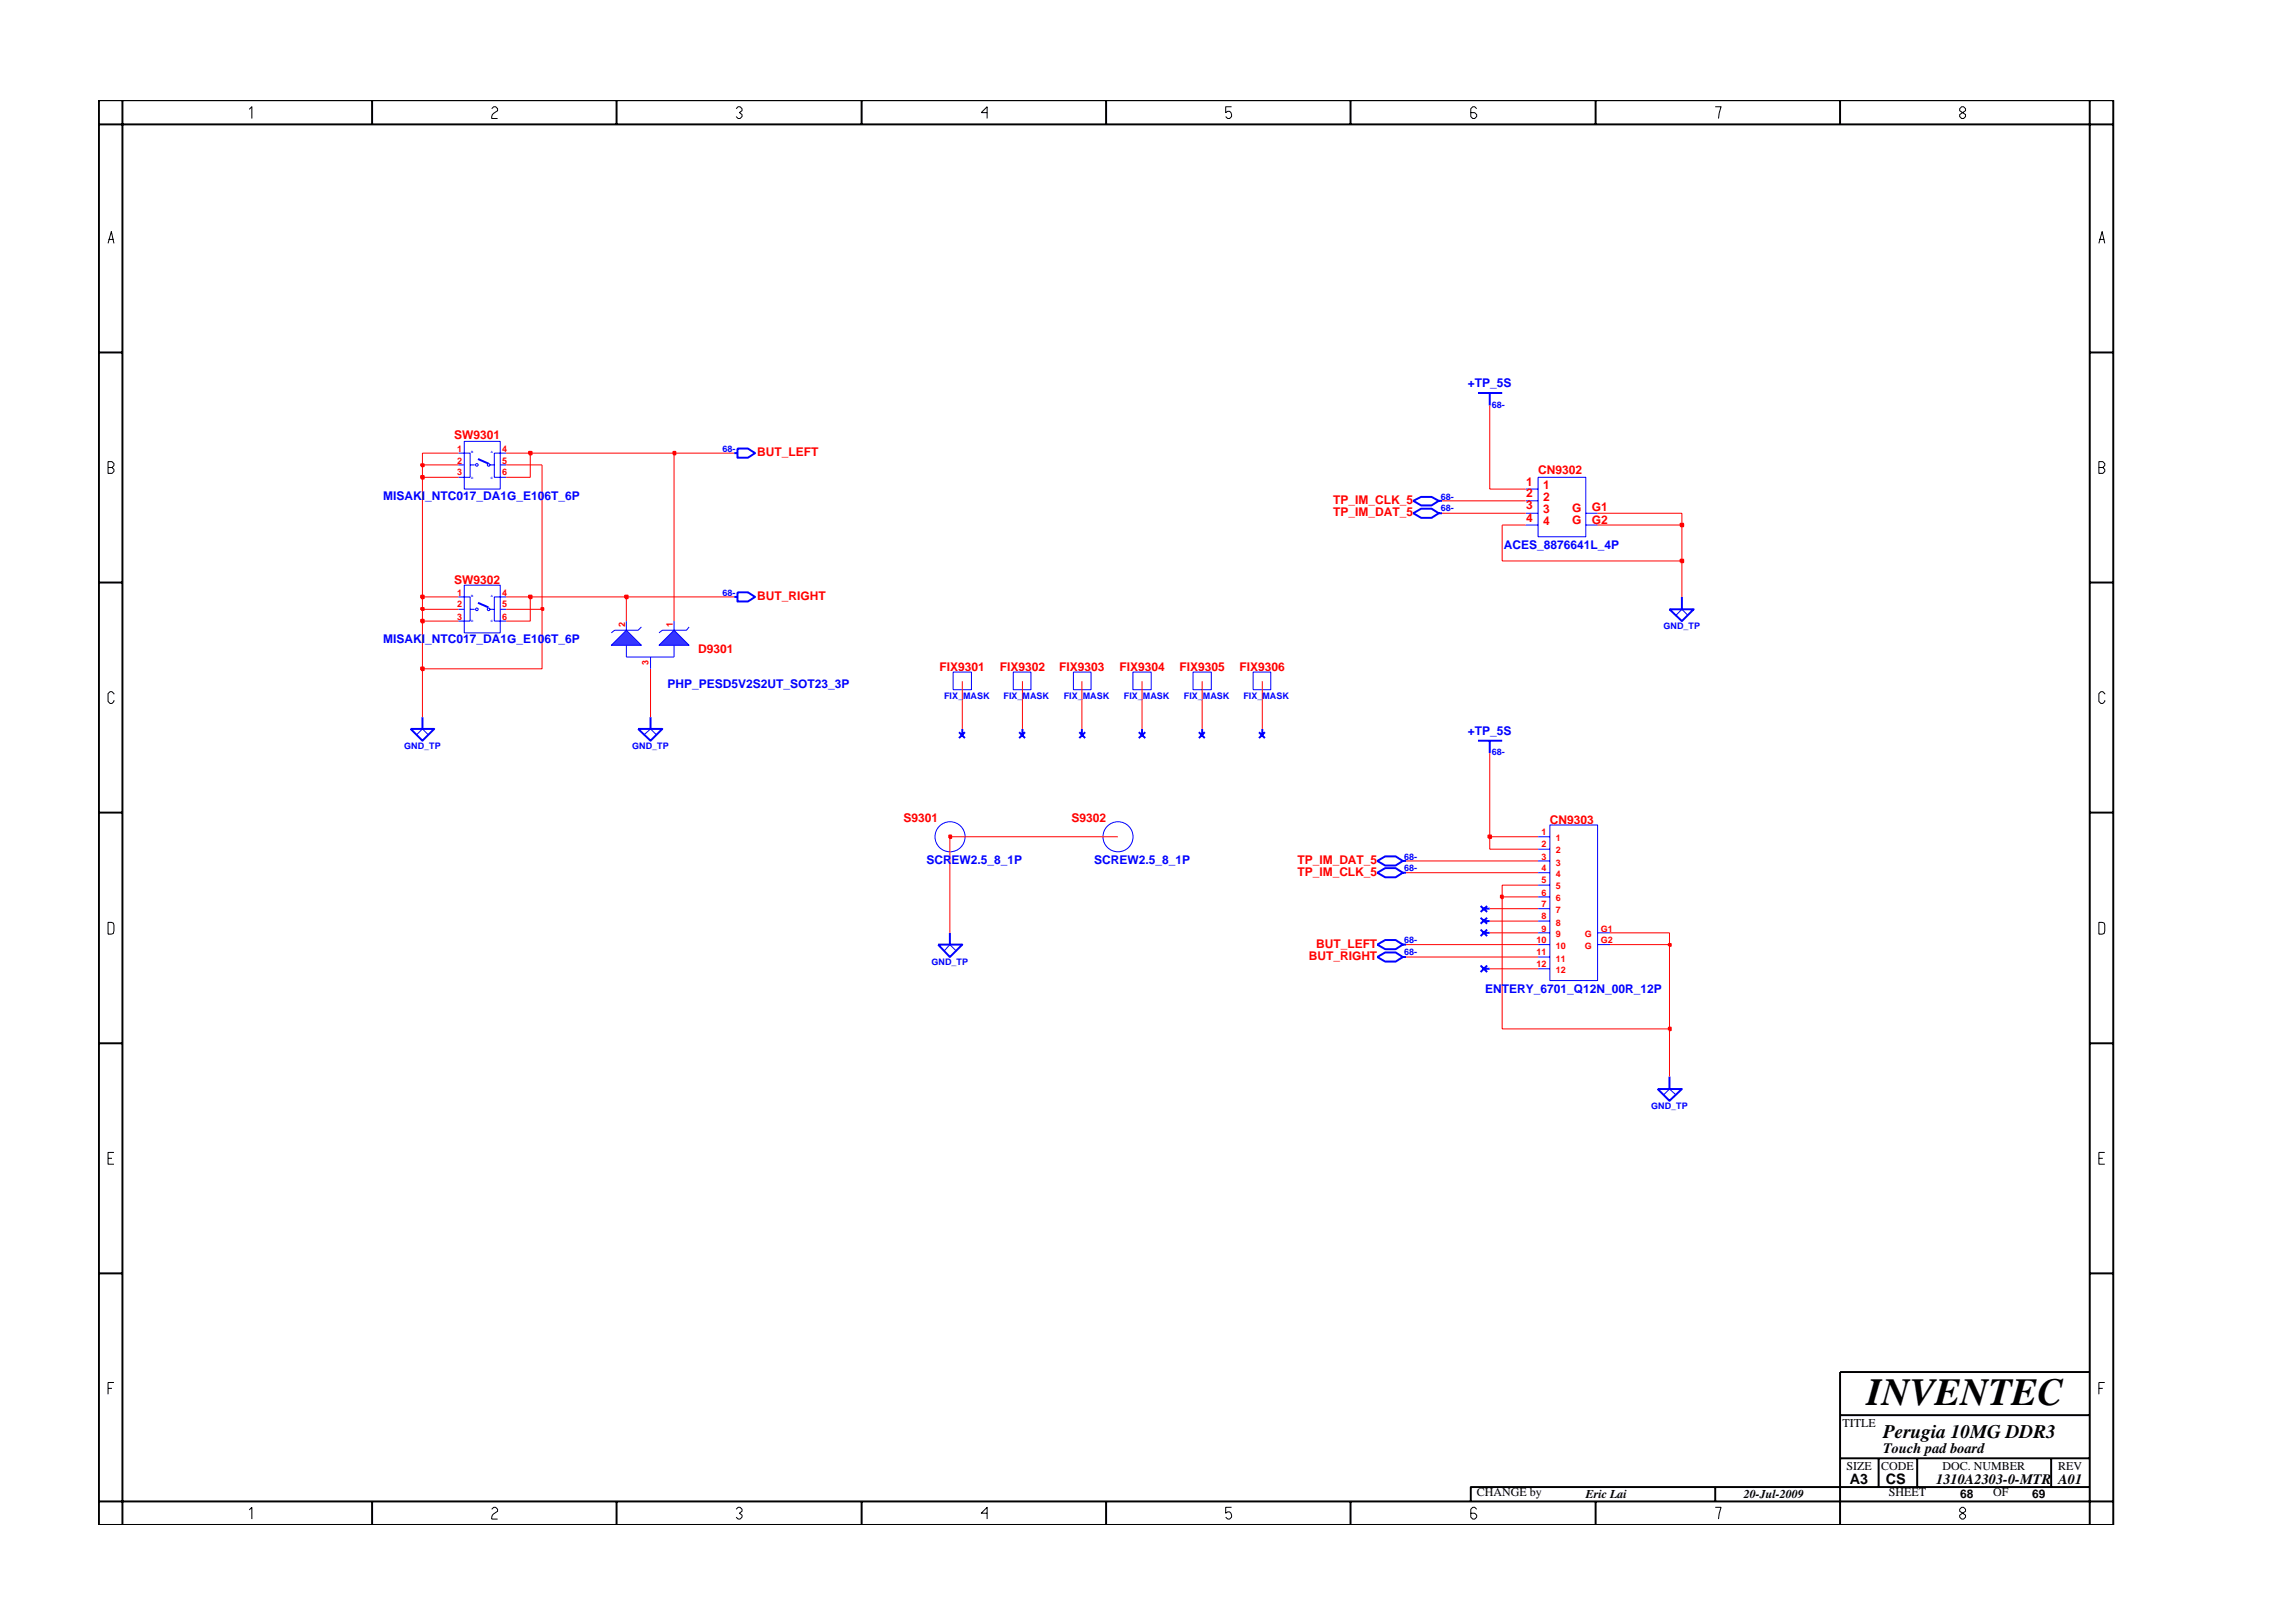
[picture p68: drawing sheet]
<svg xmlns="http://www.w3.org/2000/svg" width="297mm" height="210mm" viewBox="0 0 297 210" stroke-linecap="round" stroke-linejoin="round" font-family="sans-serif">
<defs><g id="words">
<text font-size="5" x="241.8" y="182">INVENTEC</text>
<text font-size="2.5" x="244" y="186.3">Perugia 10MG DDR3</text>
<g font-size="1.9">
<text x="244" y="188.2">Touch pad board</text>
<text x="239.6" y="192.2">A3</text>
<text x="244.3" y="192.3">CS</text>
<text x="250.8" y="192.2">1310A2303-0-MTR A01</text>
</g>
<g font-size="1.6" fill="#00f">
<text x="190.2" y="50.2">+TP_5S</text>
<text x="49.7" y="64.7">MISAKI_NTC017_DA1G_E106T_6P</text>
<text x="194.8" y="71.1">ACES_8876641L_4P</text>
<text x="49.7" y="83.3">MISAKI_NTC017_DA1G_E106T_6P</text>
<text x="86.5" y="89.1">PHP_PESD5V2S2UT_SOT23_3P</text>
<text x="190.2" y="95.2">+TP_5S</text>
<text x="120" y="111.9">SCREW2.5_8_1P</text>
<text x="141.8" y="111.9">SCREW2.5_8_1P</text>
<text x="192.4" y="128.6">ENTERY_6701_Q12N_00R_12P</text>
</g>
<g font-size="1.6" fill="#f00">
<text x="58.8" y="56.9">SW9301</text>
<text x="98.1" y="59.1">BUT_LEFT</text>
<text x="172.7" y="65.3">TP_IM_CLK_5</text>
<text x="197.7" y="62.9">1</text>
<text x="197.7" y="64.4">2</text>
<text x="197.7" y="66">3</text>
<text x="199.2" y="61.4">CN9302</text>
<text x="199.9" y="63.4">1</text>
<text x="199.9" y="64.9">2</text>
<text x="172.7" y="66.8">TP_IM_DAT_5</text>
<text x="197.7" y="67.6">4</text>
<text x="199.9" y="66.5">3</text>
<text x="199.9" y="68">4</text>
<text x="203.7" y="67.8">G</text>
<text x="203.7" y="66.3">G</text>
<text x="206.2" y="67.8">G2</text>
<text x="206.2" y="66.2">G1</text>
<text x="58.8" y="75.6">SW9302</text>
<text x="98.1" y="77.7">BUT_RIGHT</text>
<text x="90.5" y="84.6">D9301</text>
<text x="121.7" y="86.9">FIX9301</text>
<text x="129.5" y="86.9">FIX9302</text>
<text x="137.2" y="86.9">FIX9303</text>
<text x="145" y="86.9">FIX9304</text>
<text x="152.8" y="86.9">FIX9305</text>
<text x="160.6" y="86.9">FIX9306</text>
<text x="117" y="106.5">S9301</text>
<text x="138.8" y="106.5">S9302</text>
<text x="200.8" y="106.7">CN9303</text>
<text x="168.1" y="111.9">TP_IM_DAT_5</text>
<text x="168.1" y="113.5">TP_IM_CLK_5</text>
<text x="169.5" y="124.3">BUT_RIGHT</text>
<text x="170.5" y="122.8">BUT_LEFT</text>
</g>
<g font-size="1.6">
<text x="238.7" y="184.8">TITLE</text>
<text x="239.2" y="190.4">SIZE</text>
<text x="243.7" y="190.4">CODE</text>
<text x="251.6" y="190.4">DOC. NUMBER</text>
<text x="266.6" y="190.4">REV</text>
<text x="191.3" y="193.9">CHANGE by</text>
<text x="205.4" y="194.1">Eric Lai</text>
<text x="225.9" y="194.1">20-Jul-2009</text>
<text x="244.7" y="193.9">SHEET</text>
<text x="253.9" y="194.1">68</text>
<text x="258.2" y="193.9">OF</text>
<text x="263.3" y="194.1">69</text>
</g>
<g font-size="1.2" fill="#00f">
<text x="193.2" y="52.8">68-</text>
<text x="93.6" y="58.5">68-</text>
<text x="186.6" y="64.7">68-</text>
<text x="186.6" y="66.2">68-</text>
<text x="93.6" y="77.2">68-</text>
<text x="215.5" y="81.5">GND_TP</text>
<text x="122.3" y="90.5">FIX_MASK</text>
<text x="130" y="90.5">FIX_MASK</text>
<text x="137.8" y="90.5">FIX_MASK</text>
<text x="145.6" y="90.5">FIX_MASK</text>
<text x="153.4" y="90.5">FIX_MASK</text>
<text x="161.1" y="90.5">FIX_MASK</text>
<text x="52.4" y="97.1">GND_TP</text>
<text x="81.9" y="97.1">GND_TP</text>
<text x="193.2" y="97.8">68-</text>
<text x="181.9" y="112.9">68-</text>
<text x="181.9" y="111.4">68-</text>
<text x="120.7" y="125">GND_TP</text>
<text x="181.9" y="122.2">68-</text>
<text x="181.9" y="123.7">68-</text>
<text x="213.9" y="143.7">GND_TP</text>
</g>
<g font-size="1.2" fill="#f00">
<text x="59.2" y="58.5">1</text>
<text x="65.1" y="58.5">4</text>
<text x="59.2" y="60.1">2</text>
<text x="59.2" y="61.6">3</text>
<text x="65.1" y="60.1">5</text>
<text x="65.1" y="61.6">6</text>
<text x="59.2" y="77.2">1</text>
<text x="65.1" y="77.2">4</text>
<text x="59.2" y="78.7">2</text>
<text x="59.2" y="80.3">3</text>
<text x="65.1" y="78.7">5</text>
<text x="65.1" y="80.3">6</text>
<text x="81" y="81.2" transform="rotate(-90 81 81.2)">2</text>
<text x="87.2" y="81.2" transform="rotate(-90 87.2 81.2)">1</text>
<text x="84" y="86.2" transform="rotate(-90 84 86.2)">3</text>
<text x="199.7" y="109.8">2</text>
<text x="199.7" y="111.4">3</text>
<text x="199.7" y="112.9">4</text>
<text x="199.7" y="108.2">1</text>
<text x="201.5" y="110.5">2</text>
<text x="201.5" y="112.1">3</text>
<text x="201.5" y="113.7">4</text>
<text x="201.5" y="109">1</text>
<text x="199.7" y="114.4">5</text>
<text x="199.7" y="116">6</text>
<text x="199.7" y="117.5">7</text>
<text x="199.7" y="119.1">8</text>
<text x="201.5" y="115.2">5</text>
<text x="201.5" y="116.8">6</text>
<text x="201.5" y="118.3">7</text>
<text x="201.5" y="119.9">8</text>
<text x="199.1" y="122.2">10</text>
<text x="199.1" y="123.7">11</text>
<text x="199.1" y="125.3">12</text>
<text x="199.7" y="120.7">9</text>
<text x="201.5" y="121.4">9</text>
<text x="201.5" y="123">10</text>
<text x="201.5" y="124.6">11</text>
<text x="205.3" y="121.4">G</text>
<text x="205.3" y="123">G</text>
<text x="207.4" y="120.7">G1</text>
<text x="207.4" y="122.2">G2</text>
<text x="201.5" y="126.1">12</text>
</g>
<g font-size=".4" fill="#00f">
<text x="61" y="58.7">B</text>
<text x="63.6" y="58.7">A</text>
<text x="61" y="62">D</text>
<text x="63.6" y="62">C</text>
<text x="61" y="77.3">B</text>
<text x="63.6" y="77.3">A</text>
<text x="61" y="80.6">D</text>
<text x="63.6" y="80.6">C</text>
</g>
</g></defs>
<g fill="none" stroke="#00f" stroke-width=".25">
<path d="M183.1 66.5l1-.6h1.3l1 .6-1 .6h-1.3zM186.4 66.5h.4M216.3 78.9h3.1l-1.5 1.6zM217.9 77.3v1.6M124.2 94.9l.8 .7M124.7 94.4v.8M125 94.9l-.8 .7M132 94.9l.8 .7M132.4 94.4v.8M132.8 94.9l-.8 .7M139.8 94.9l.8 .7M140.2 94.4v.8"/>
<path d="M140.6 94.9l-.8 .7M147.5 94.9l.9 .7M147.9 94.4v.8M148.4 94.9l-.9 .7M155.3 94.9l.8 .7M155.7 94.4v.8M156.1 94.9l-.8 .7M163.1 94.9l.8 .7M163.5 94.4v.8M163.9 94.9l-.8 .7M121.5 122.4h3.2l-1.7 1.6zM123 120.8v1.6"/>
</g>
<g fill="none" stroke="#00f" stroke-width=".13">
<path d="M197.6 64.9h1.6M197.6 63.4h1.6M197.6 68h1.6M197.6 66.5h1.6M199.2 61.8h6.2v7.7h-6.2zM205.4 68h1.6M205.4 66.5h1.6M217.1 79.7l.8-.8 .7 .8M87.3 80.5v1.1M87.3 83.6v1.5M89.3 81.2l-.4 .4h-3.1l-.4 .4M123.5 87.1h2.3v2.3h-2.3z"/>
<path d="M131.3 87.1h2.2v2.3h-2.2zM139.1 87.1h2.2v2.3h-2.2zM146.8 87.1h2.3v2.3h-2.3zM154.5 87.1h2.4v2.3h-2.4zM162.3 87.1h2.3v2.3h-2.3zM122.3 123.2l.7-.8 .9 .8"/>
<circle cx="123.1" cy="108.4" r="1.95"/>
<circle cx="144.8" cy="108.4" r="1.95"/>
</g>
<path d="M85.4 83.6l1.9-2 2 2z" fill="#3c3cc8"/>
<path d="M81.1 80.5v1.1M81.1 83.6v1.5M83.1 81.2l-.4 .4h-3.1l-.4 .4M85.4 83.6l1.9-2 2 2z" fill="none" stroke="#00f" stroke-width=".13"/>
<path d="M79.2 83.6l1.9-2 2 2z" fill="#3c3cc8"/>
<g fill="none" stroke="#00f" stroke-width=".13">
<path d="M59.4 58.7h1.5v3.1h-1.5M60.1 57.2h4.7v6.2h-4.7zM65.6 58.7h-1.6v3.1h1.6M59.4 77.3h1.5v3.2h-1.5M59.4 78.9h.7M59.4 60.2h.7M60.1 75.8h4.7v6.2h-4.7zM60.9 78.9h.6M60.9 60.2h.6M63.4 78.9h.6M63.4 60.2h.6M64.8 78.9h.8"/>
<path d="M64.8 60.2h.8M65.6 77.3h-1.6v3.2h1.6M54 95.2l.7-.8 .8 .8M79.2 83.6l1.9-2 2 2zM81.1 85.1h6.2M83.4 95.2l.9-.8 .7 .8M84.3 85.1v1.5M199.2 110h1.6M199.2 108.4h1.6M199.2 113.1h1.6M199.2 111.5h1.6M199.2 116.2h1.6"/>
<path d="M199.2 114.7h1.6M199.2 119.3h1.6M199.2 117.7h1.6M200.8 106.9h6.2v20.1h-6.2zM199.2 122.4h1.6M199.2 120.8h1.6M199.2 125.5h1.6M199.2 124h1.6M207 122.4h1.6M207 120.8h1.6M215.5 141.8l.8-.7 .8 .7"/>
<circle cx="61.8" cy="78.9" r=".17"/>
<circle cx="61.8" cy="60.2" r=".17"/>
<circle cx="63.3" cy="78.9" r=".17"/>
<circle cx="63.3" cy="60.2" r=".17"/>
</g>
<g fill="none" stroke="#00f" stroke-width=".25">
<path d="M61.9 59.5l1.4 .6M95.1 58.7h.4M95.5 58.1h1.4l.9 .6-.9 .6h-1.4zM191.5 50.9h3.1M193 50.9v1.6M61.9 78.1l1.4 .6M95.1 77.3h.4M95.5 76.7h1.4l.9 .6-.9 .6h-1.4zM183.1 64.9l1-.5h1.3l1 .5-1 .6h-1.3zM186.4 64.9h.4M53.2 94.4h3l-1.5 1.6zM54.7 92.9v1.5"/>
<path d="M82.7 94.4h3.1l-1.5 1.6zM84.3 92.9v1.5M191.5 96h3.1M193 96v1.6M178.4 113.1l1-.6h1.4l.9 .6-.9 .6h-1.4zM178.4 111.5l1-.6h1.4l.9 .6-.9 .6h-1.4zM181.7 113.1h.4M181.7 111.5h.4M191.8 117.4l.8 .7M191.8 118.9l.8 .8M192.2 117.7h.8M192.2 119.3h.8"/>
<path d="M192.6 117.4l-.8 .7M192.6 118.9l-.8 .8M178.4 122.4l1-.6h1.4l.9 .6-.9 .6h-1.4zM178.4 124l1-.6h1.4l.9 .6-.9 .6h-1.4zM181.7 122.4h.4M181.7 124h.4M191.8 120.4l.8 .9M191.8 125.1l.8 .8M192.2 120.8h.8M192.2 125.5h.8M192.6 120.4l-.8 .9M192.6 125.1l-.8 .8"/>
<path d="M216.3 139.5v1.6M214.7 141.1h3.2l-1.6 1.5z"/>
</g>
<path d="M194.6 116.2v17.1h21.7v6.2" fill="none" stroke="#f00" stroke-width=".13"/>
<path d="M216.2 133.1h.2v.4h-.2z" fill="#8e2323"/>
<path d="M216.2 133.1h.2v.4h-.2z" fill="none" stroke="#f00" stroke-width=".25"/>
<path d="M182.1 124h17.1M182.1 122.4h17.1M193 125.5h6.2M208.6 122.4h7.7v10.9" fill="none" stroke="#f00" stroke-width=".13"/>
<path d="M216.2 122.3h.2v.2h-.2z" fill="#8e2323"/>
<path d="M216.2 122.3h.2v.2h-.2z" fill="none" stroke="#f00" stroke-width=".25"/>
<path d="M123 108.4v12.4M193 119.3h6.2M193 117.7h6.2M193 120.8h6.2M208.6 120.8h7.7v1.6" fill="none" stroke="#f00" stroke-width=".13"/>
<path d="M194.4 116h.3v.4h-.3z" fill="#8e2323"/>
<path d="M194.4 116h.3v.4h-.3z" fill="none" stroke="#f00" stroke-width=".25"/>
<path d="M182.1 113.1h17.1M182.1 111.5h17.1M193 108.4v1.6h6.2M199.2 114.7h-4.6v1.5h4.6" fill="none" stroke="#f00" stroke-width=".13"/>
<path d="M123 108.2h.2v.4h-.2z" fill="#8e2323"/>
<path d="M123 108.2h.2v.4h-.2z" fill="none" stroke="#f00" stroke-width=".25"/>
<path d="M123 108.4h21.8" fill="none" stroke="#f00" stroke-width=".13"/>
<path d="M192.8 108.2h.4v.4h-.4z" fill="#8e2323"/>
<path d="M192.8 108.2h.4v.4h-.4z" fill="none" stroke="#f00" stroke-width=".25"/>
<path d="M54.7 86.6v6.3M84.3 86.6v6.3M124.7 88.3v6.1M132.4 88.3v6.1M140.2 88.3v6.1M147.9 88.3v6.1M155.7 88.3v6.1M163.5 88.3v6.1M193 97.6v10.8h6.2" fill="none" stroke="#f00" stroke-width=".13"/>
<path d="M54.6 86.5h.3v.3h-.3z" fill="#8e2323"/>
<path d="M54.6 86.5h.3v.3h-.3z" fill="none" stroke="#f00" stroke-width=".25"/>
<path d="M70.2 78.9v7.7h-15.5v-6.1" fill="none" stroke="#f00" stroke-width=".13"/>
<path d="M54.6 80.3h.3v.3h-.3z" fill="#8e2323"/>
<path d="M54.6 80.3h.3v.3h-.3z" fill="none" stroke="#f00" stroke-width=".25"/>
<path d="M87.3 58.7v21.8M54.7 78.9v1.6h4.7M68.7 77.3v3.2h-3.1M81.1 77.3v3.2" fill="none" stroke="#f00" stroke-width=".13"/>
<path d="M54.6 78.8h.3v.2h-.3z" fill="#8e2323"/>
<path d="M54.6 78.8h.3v.2h-.3z" fill="none" stroke="#f00" stroke-width=".25"/>
<path d="M54.7 77.3v1.6h4.7M65.6 78.9h4.6" fill="none" stroke="#f00" stroke-width=".13"/>
<path d="M70.1 78.8h.3v.2h-.3z" fill="#8e2323"/>
<path d="M70.1 78.8h.3v.2h-.3z" fill="none" stroke="#f00" stroke-width=".25"/>
<path d="M70.2 60.2v18.7" fill="none" stroke="#f00" stroke-width=".13"/>
<path d="M54.6 77.2h.3v.3h-.3z" fill="#8e2323"/>
<path d="M54.6 77.2h.3v.3h-.3z" fill="none" stroke="#f00" stroke-width=".25"/>
<path d="M54.7 61.8v15.5h4.7M65.6 77.3h3.1" fill="none" stroke="#f00" stroke-width=".13"/>
<path d="M68.5 77.2h.4v.3h-.4z" fill="#8e2323"/>
<path d="M68.5 77.2h.4v.3h-.4z" fill="none" stroke="#f00" stroke-width=".25"/>
<path d="M68.7 77.3h12.4" fill="none" stroke="#f00" stroke-width=".13"/>
<path d="M81 77.2h.3v.3h-.3z" fill="#8e2323"/>
<path d="M81 77.2h.3v.3h-.3z" fill="none" stroke="#f00" stroke-width=".25"/>
<path d="M81.1 77.3h14M194.6 68v4.7h23.3v4.6" fill="none" stroke="#f00" stroke-width=".13"/>
<path d="M217.7 72.5h.3v.3h-.3z" fill="#8e2323"/>
<path d="M217.7 72.5h.3v.3h-.3z" fill="none" stroke="#f00" stroke-width=".25"/>
<path d="M194.6 68h3M207 68h10.9v4.7" fill="none" stroke="#f00" stroke-width=".13"/>
<path d="M217.7 67.8h.3v.4h-.3z" fill="#8e2323"/>
<path d="M217.7 67.8h.3v.4h-.3z" fill="none" stroke="#f00" stroke-width=".25"/>
<path d="M193 52.5v10.9h4.6M186.8 66.5h10.8M186.8 64.9h10.8M207 66.5h10.9v1.5" fill="none" stroke="#f00" stroke-width=".13"/>
<path d="M54.6 61.7h.3v.3h-.3z" fill="#8e2323"/>
<path d="M54.6 61.7h.3v.3h-.3z" fill="none" stroke="#f00" stroke-width=".25"/>
<path d="M68.7 58.7v3.1h-3.1M54.7 60.2v1.6h4.7" fill="none" stroke="#f00" stroke-width=".13"/>
<path d="M54.6 60.1h.3v.3h-.3z" fill="#8e2323"/>
<path d="M54.6 60.1h.3v.3h-.3z" fill="none" stroke="#f00" stroke-width=".25"/>
<path d="M59.4 58.7h-4.7v1.5h4.7M65.6 58.7h3.1M65.6 60.2h4.6" fill="none" stroke="#f00" stroke-width=".13"/>
<path d="M68.5 58.5h.4v.4h-.4z" fill="#8e2323"/>
<path d="M68.5 58.5h.4v.4h-.4z" fill="none" stroke="#f00" stroke-width=".25"/>
<path d="M68.7 58.7h18.6" fill="none" stroke="#f00" stroke-width=".13"/>
<path d="M87.2 58.5h.3v.4h-.3z" fill="#8e2323"/>
<path d="M87.2 58.5h.3v.4h-.3z" fill="none" stroke="#f00" stroke-width=".25"/>
<path d="M87.3 58.7h7.8" fill="none" stroke="#f00" stroke-width=".13"/>
<g fill="none" stroke="#000" stroke-width=".25">
<path d="M12.8 13h261v184.6h-261zM12.8 16.1h261M15.9 13v184.6M48.2 13v3.1M79.9 13v3.1M111.6 13v3.1M143.3 13v3.1M174.9 13v3.1M206.7 13v3.1M238.4 13v3.1M270.7 13v184.6M12.8 45.7h3.1"/>
<path d="M270.7 45.7h3.1M12.8 75.5h3.1M270.7 75.5h3.1M12.8 105.3h3.1M270.7 105.3h3.1M12.8 135.2h3.1M270.7 135.2h3.1M12.8 165h3.1M270.7 165h3.1M270.7 177.7h-32.3v19.9M12.8 194.5h261M48.2 194.5v3.1"/>
<path d="M79.9 194.5v3.1M111.6 194.5v3.1M143.3 194.5v3.1M174.9 194.5v3.1M206.7 194.5v3.1M222.2 192.6v1.9M238.4 183.3h32.3M238.4 188.9h32.3M243.4 188.9v3.7M248.4 188.9v3.7M265.7 188.9v3.7M270.7 192.6h-80.2v1.9"/>
</g>
<g fill="none" stroke="#000" stroke-width=".13">
<path d="M32.3 14.2l.3-.4v1.6M63.7 14.1l.3-.3h.2l.3 .3v.2l-.5 .4-.3 .4v.3h.8M95.4 14.1l.2-.3h.3l.2 .3v.2l-.3 .3 .3 .2v.3l-.2 .3h-.3l-.2-.3M127.9 14.6h-.8l.8-.8v1.6M159.5 13.8h-.7v.8l.2-.2a.5 .5 0 0 1 .5 .7l-.2 .3h-.3l-.2-.3M191.3 14.1l-.3-.3h-.2l-.3 .3v1l.3 .3h.2l.3-.3v-.3l-.3-.2h-.5M222.2 13.8h.8l-.4 1.6M253.9 14.1l.2-.3h.3l.2 .3v.2l-.7 .5v.3l.2 .3h.3l.2-.3v-.3l-.7-.5zM14 31.5l.4-1.5 .4 1.5M14.1 31h.6M271.9 31.5l.4-1.5 .4 1.5M272 31h.6"/>
<path d="M14 59.8h.5l.3 .3v.2l-.3 .3 .3 .2v.3l-.3 .2h-.5zM14 60.6h.5M271.9 60.6h.5l.3-.3v-.2l-.3-.3h-.5v1.5h.5l.3-.2v-.3l-.3-.2M14.8 89.9l-.3-.3h-.2l-.3 .3v1l.3 .2h.2l.3-.2v-.2M272.7 89.9l-.3-.3h-.3l-.2 .3v1l.2 .2h.3l.3-.2v-.2M14 119.5l.7 .1 .1 .2-.1 1.1-.7 .1zM271.9 119.5l.7 .1 .1 .2-.1 1.1-.7 .1zM14 150.1h.5M14.8 149.3h-.8v1.5h.8M271.9 150.1h.5M272.7 149.3h-.8v1.5h.8M14 179.9h.5"/>
<path d="M14.8 179.1h-.8v1.5M271.9 179.9h.5M272.7 179.1h-.8v1.5M32.3 195.6l.3-.3v1.5M63.7 195.5l.3-.2h.2l.3 .2v.3l-.7 .5-.1 .2v.3h.8M95.4 195.5l.2-.2h.3l.2 .2v.3l-.3 .2 .3 .3v.2l-.2 .3h-.3l-.2-.3M127.9 196h-.8l.8-.7v1.5M159.5 195.3h-.7v.7l.2-.1a.5 .5 0 0 1 .5 .6l-.2 .3h-.3l-.2-.3M191.3 195.5l-.3-.2h-.2l-.3 .2v1l.3 .3h.2l.3-.3v-.2l-.3-.3h-.5M222.2 195.3h.8l-.4 1.5M254.1 195.3l-.2 .2v.3l.7 .5v.2l-.2 .3h-.3l-.2-.3v-.2l.7-.5v-.3l-.2-.2z"/>
</g>
<use href="#words"/>
</svg>
